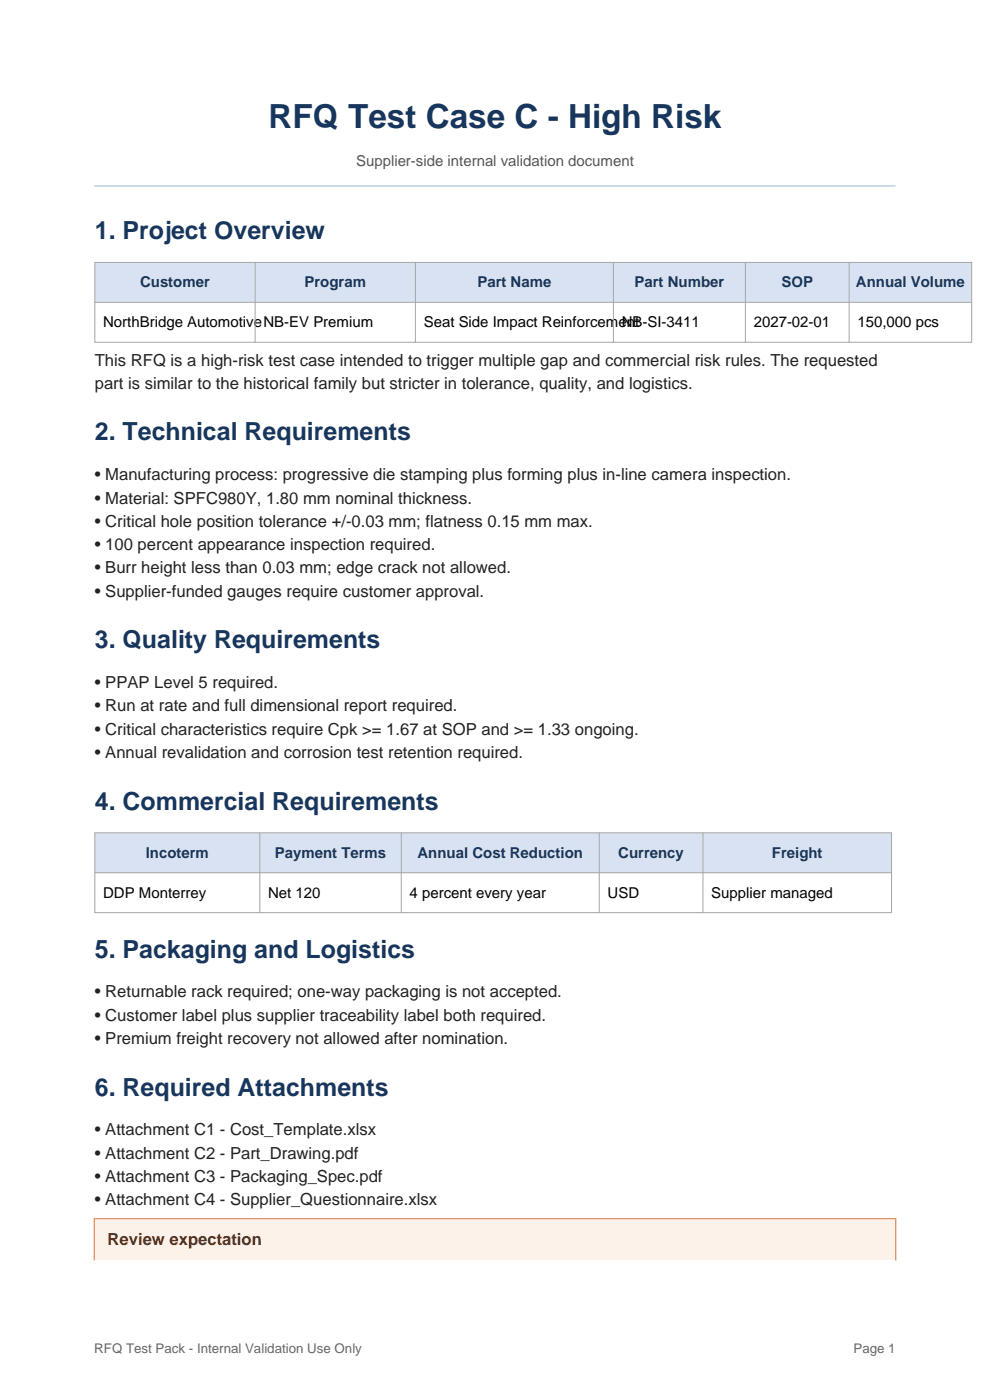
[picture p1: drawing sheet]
<svg xmlns="http://www.w3.org/2000/svg" width="210mm" height="297mm" viewBox="0 0 210 297" stroke-linecap="round" stroke-linejoin="round" font-family="sans-serif">
<defs><g id="words">
<text font-size="7.1" fill="#17365d" x="57" y="27.2">RFQ Test Case C - High Risk</text>
<g font-size="5.3" fill="#17365d">
<text x="20.1" y="50.7">1. Project Overview</text>
<text x="20.1" y="93.4">2. Technical Requirements</text>
<text x="20.1" y="137.5">3. Quality Requirements</text>
<text x="20.1" y="171.7">4. Commercial Requirements</text>
<text x="20.1" y="203.1">5. Packaging and Logistics</text>
<text x="20.1" y="232.4">6. Required Attachments</text>
</g>
<g font-size="3.5" fill="#222">
<text x="20.1" y="77.5">This RFQ is a high-risk test case intended to trigger multiple gap and commercial risk rules. The requested</text>
<text x="20.1" y="82.5">part is similar to the historical family but stricter in tolerance, quality, and logistics.</text>
<text x="20.1" y="101.9">• Manufacturing process: progressive die stamping plus forming plus in-line camera inspection.</text>
<text x="20.1" y="106.8">• Material: SPFC980Y, 1.80 mm nominal thickness.</text>
<text x="20.1" y="111.8">• Critical hole position tolerance +/-0.03 mm; flatness 0.15 mm max.</text>
<text x="20.1" y="116.7">• 100 percent appearance inspection required.</text>
<text x="20.1" y="121.6">• Burr height less than 0.03 mm; edge crack not allowed.</text>
<text x="20.1" y="126.6">• Supplier-funded gauges require customer approval.</text>
<text x="20.1" y="146">• PPAP Level 5 required.</text>
<text x="20.1" y="150.9">• Run at rate and full dimensional report required.</text>
<text x="20.1" y="155.9">• Critical characteristics require Cpk &gt;= 1.67 at SOP and &gt;= 1.33 ongoing.</text>
<text x="20.1" y="160.8">• Annual revalidation and corrosion test retention required.</text>
<text x="20.1" y="211.6">• Returnable rack required; one-way packaging is not accepted.</text>
<text x="20.1" y="216.5">• Customer label plus supplier traceability label both required.</text>
<text x="20.1" y="221.5">• Premium freight recovery not allowed after nomination.</text>
<text x="20.1" y="240.9">• Attachment C1 - Cost_Template.xlsx</text>
<text x="20.1" y="245.8">• Attachment C2 - Part_Drawing.pdf</text>
<text x="20.1" y="250.8">• Attachment C3 - Packaging_Spec.pdf</text>
<text x="20.1" y="255.7">• Attachment C4 - Supplier_Questionnaire.xlsx</text>
</g>
<text font-size="3.5" fill="#7a2e0b" x="22.8" y="264.2">Review expectation</text>
<text font-size="3.2" fill="#555" x="75.5" y="35.3">Supplier-side internal validation document</text>
<g font-size="3.2" fill="#17365d">
<text x="29.7" y="61">Customer</text>
<text x="64.6" y="61">Program</text>
<text x="101.3" y="61">Part Name</text>
<text x="134.6" y="61">Part Number</text>
<text x="165.8" y="61">SOP</text>
<text x="181.6" y="61">Annual Volume</text>
<text x="30.9" y="182">Incoterm</text>
<text x="58.3" y="182">Payment Terms</text>
<text x="88.6" y="182">Annual Cost Reduction</text>
<text x="131.1" y="182">Currency</text>
<text x="163.7" y="182">Freight</text>
</g>
<g font-size="3.2">
<text x="21.9" y="69.4">NorthBridge AutomotiveNB-EV Premium</text>
<text x="89.9" y="69.4">Seat Side Impact Reinforcement</text>
<text x="131.9" y="69.4">NB-SI-3411</text>
<text x="159.9" y="69.4">2027-02-01</text>
<text x="181.9" y="69.4">150,000 pcs</text>
<text x="21.9" y="190.4">DDP Monterrey</text>
<text x="56.9" y="190.4">Net 120</text>
<text x="86.9" y="190.4">4 percent every year</text>
<text x="128.9" y="190.4">USD</text>
<text x="150.9" y="190.4">Supplier managed</text>
</g>
<g font-size="2.8" fill="#666">
<text x="20" y="287">RFQ Test Pack - Internal Validation Use Only</text>
<text x="181.1" y="287">Page 1</text>
</g>
</g></defs>
<path d="M20.1 39.4h169.8" fill="none" stroke="#b4c7e7" stroke-width=".28"/>
<path d="M20.1 55.7h186v8.4h-186z" fill-rule="evenodd" fill="#d9e2f3"/>
<path d="M20.1 55.7h186v16.9h-186zM54.1 55.7v16.9M88.1 55.7v16.9M130.1 55.7v16.9M158.1 55.7v16.9M180.1 55.7v16.9M20.1 64.1h186" fill="none" stroke="#a6a6a6" stroke-width=".21"/>
<path d="M20.1 176.7h169v8.4h-169z" fill-rule="evenodd" fill="#d9e2f3"/>
<path d="M20.1 176.7h169v16.9h-169zM55.1 176.7v16.9M85.1 176.7v16.9M127.1 176.7v16.9M149.1 176.7v16.9M20.1 185.1h169" fill="none" stroke="#a6a6a6" stroke-width=".21"/>
<path d="M20 258.5h170v8.8h-170z" fill-rule="evenodd" fill="#fdf2e9"/>
<path d="M20 267.3v-8.8h170v8.8" fill="none" stroke="#e59866" stroke-width=".28"/>
<use href="#words"/>
</svg>
